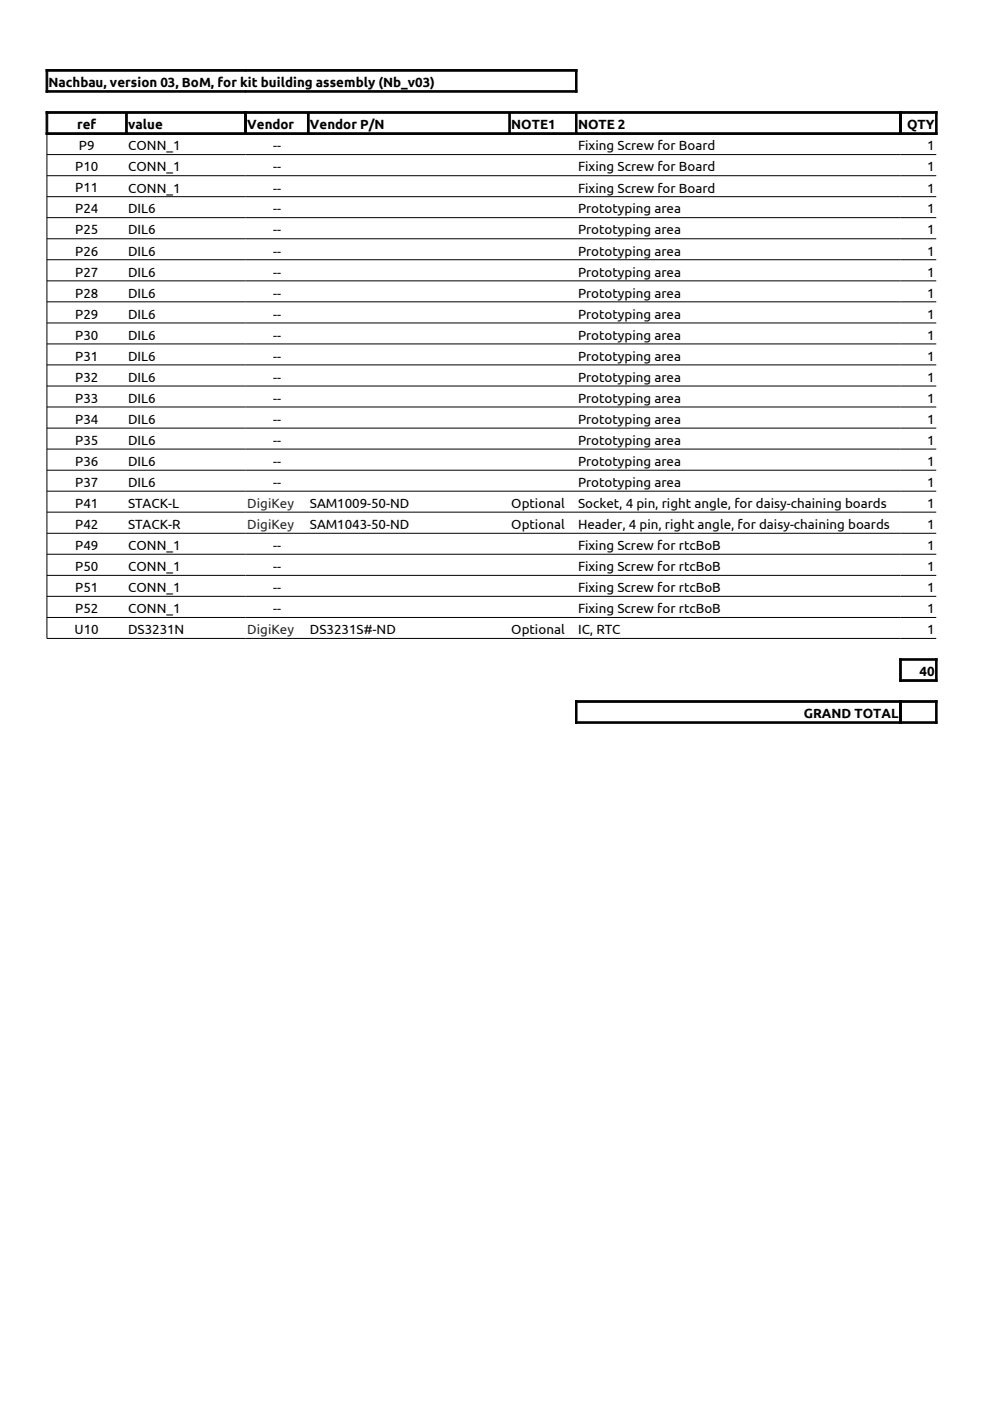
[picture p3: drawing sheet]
<svg xmlns="http://www.w3.org/2000/svg" width="210mm" height="297mm" viewBox="0 0 210 297" stroke-linecap="round" stroke-linejoin="round" font-family="sans-serif">
<defs><g id="words">
<g font-size="2.8">
<text x="10.3" y="18.4">Nachbau, version 03, BoM, for kit building assembly (Nb_v03)</text>
<text x="16.3" y="27.3">ref</text>
<text x="27.2" y="27.3">value</text>
<text x="52.4" y="27.3">Vendor</text>
<text x="65.7" y="27.3">Vendor P/N</text>
<text x="108.4" y="27.3">NOTE1</text>
<text x="122.6" y="27.3">NOTE 2</text>
<text x="192.3" y="27.3">QTY</text>
<text x="16.7" y="31.9">P9</text>
<text x="27.2" y="31.9">CONN_1</text>
<text x="57.9" y="31.9">--</text>
<text x="122.6" y="31.9">Fixing Screw for Board</text>
<text x="196.6" y="31.9">1</text>
<text x="15.9" y="36.3">P10</text>
<text x="15.9" y="40.8">P11</text>
<text x="27.2" y="36.3">CONN_1</text>
<text x="27.2" y="40.8">CONN_1</text>
<text x="57.9" y="36.3">--</text>
<text x="57.9" y="40.8">--</text>
<text x="122.6" y="36.3">Fixing Screw for Board</text>
<text x="122.6" y="40.8">Fixing Screw for Board</text>
<text x="196.6" y="36.3">1</text>
<text x="196.6" y="40.8">1</text>
<text x="15.9" y="45.3">P24</text>
<text x="27.2" y="45.3">DIL6</text>
<text x="57.9" y="45.3">--</text>
<text x="122.6" y="45.3">Prototyping area</text>
<text x="196.6" y="45.3">1</text>
<text x="15.9" y="49.7">P25</text>
<text x="27.2" y="49.7">DIL6</text>
<text x="57.9" y="49.7">--</text>
<text x="122.6" y="49.7">Prototyping area</text>
<text x="196.6" y="49.7">1</text>
<text x="15.9" y="54.2">P26</text>
<text x="15.9" y="58.6">P27</text>
<text x="27.2" y="54.2">DIL6</text>
<text x="27.2" y="58.6">DIL6</text>
<text x="57.9" y="54.2">--</text>
<text x="57.9" y="58.6">--</text>
<text x="122.6" y="54.2">Prototyping area</text>
<text x="122.6" y="58.6">Prototyping area</text>
<text x="196.6" y="54.2">1</text>
<text x="196.6" y="58.6">1</text>
<text x="15.9" y="63.1">P28</text>
<text x="27.2" y="63.1">DIL6</text>
<text x="57.9" y="63.1">--</text>
<text x="122.6" y="63.1">Prototyping area</text>
<text x="196.6" y="63.1">1</text>
<text x="15.9" y="67.6">P29</text>
<text x="27.2" y="67.6">DIL6</text>
<text x="57.9" y="67.6">--</text>
<text x="122.6" y="67.6">Prototyping area</text>
<text x="196.6" y="67.6">1</text>
<text x="15.9" y="72">P30</text>
<text x="15.9" y="76.5">P31</text>
<text x="27.2" y="72">DIL6</text>
<text x="27.2" y="76.5">DIL6</text>
<text x="57.9" y="72">--</text>
<text x="57.9" y="76.5">--</text>
<text x="122.6" y="72">Prototyping area</text>
<text x="122.6" y="76.5">Prototyping area</text>
<text x="196.6" y="72">1</text>
<text x="196.6" y="76.5">1</text>
<text x="15.9" y="80.9">P32</text>
<text x="27.2" y="80.9">DIL6</text>
<text x="57.9" y="80.9">--</text>
<text x="122.6" y="80.9">Prototyping area</text>
<text x="196.6" y="80.9">1</text>
<text x="15.9" y="85.4">P33</text>
<text x="15.9" y="89.9">P34</text>
<text x="27.2" y="85.4">DIL6</text>
<text x="27.2" y="89.9">DIL6</text>
<text x="57.9" y="85.4">--</text>
<text x="57.9" y="89.9">--</text>
<text x="122.6" y="85.4">Prototyping area</text>
<text x="122.6" y="89.9">Prototyping area</text>
<text x="196.6" y="85.4">1</text>
<text x="196.6" y="89.9">1</text>
<text x="15.9" y="94.3">P35</text>
<text x="27.2" y="94.3">DIL6</text>
<text x="57.9" y="94.3">--</text>
<text x="122.6" y="94.3">Prototyping area</text>
<text x="196.6" y="94.3">1</text>
<text x="15.9" y="98.8">P36</text>
<text x="27.2" y="98.8">DIL6</text>
<text x="57.9" y="98.8">--</text>
<text x="122.6" y="98.8">Prototyping area</text>
<text x="196.6" y="98.8">1</text>
<text x="15.9" y="103.2">P37</text>
<text x="15.9" y="107.7">P41</text>
<text x="27.2" y="107.7">STACK-L</text>
<text x="27.2" y="103.2">DIL6</text>
<text x="57.9" y="103.2">--</text>
<text x="65.7" y="107.7">SAM1009-50-ND</text>
<text x="108.4" y="107.7">Optional</text>
<text x="122.6" y="103.2">Prototyping area</text>
<text x="122.6" y="107.7">Socket, 4 pin, right angle, for daisy-chaining boards</text>
<text x="196.6" y="103.2">1</text>
<text x="196.6" y="107.7">1</text>
<text x="15.9" y="112.1">P42</text>
<text x="27.2" y="112.1">STACK-R</text>
<text x="65.7" y="112.1">SAM1043-50-ND</text>
<text x="108.4" y="112.1">Optional</text>
<text x="122.6" y="112.1">Header, 4 pin, right angle, for daisy-chaining boards</text>
<text x="196.6" y="112.1">1</text>
<text x="15.9" y="116.6">P49</text>
<text x="27.2" y="116.6">CONN_1</text>
<text x="57.9" y="116.6">--</text>
<text x="122.6" y="116.6">Fixing Screw for rtcBoB</text>
<text x="196.6" y="116.6">1</text>
<text x="15.9" y="121.1">P50</text>
<text x="15.9" y="125.5">P51</text>
<text x="27.2" y="121.1">CONN_1</text>
<text x="27.2" y="125.6">CONN_1</text>
<text x="57.9" y="121.1">--</text>
<text x="57.9" y="125.6">--</text>
<text x="122.6" y="121.1">Fixing Screw for rtcBoB</text>
<text x="122.6" y="125.5">Fixing Screw for rtcBoB</text>
<text x="196.6" y="121.1">1</text>
<text x="196.6" y="125.6">1</text>
<text x="15.9" y="130">P52</text>
<text x="27.2" y="130">CONN_1</text>
<text x="57.9" y="130">--</text>
<text x="122.6" y="130">Fixing Screw for rtcBoB</text>
<text x="196.6" y="130">1</text>
<text x="15.8" y="134.4">U10</text>
<text x="27.2" y="134.4">DS3231N</text>
<text x="65.7" y="134.4">DS3231S#-ND</text>
<text x="108.4" y="134.4">Optional</text>
<text x="122.6" y="134.4">IC, RTC</text>
<text x="196.6" y="134.4">1</text>
<text x="195" y="143.3">40</text>
<text x="170.4" y="152.2">GRAND TOTAL</text>
</g>
<g font-size="2.8" fill="#000080">
<text x="52.4" y="107.7">DigiKey</text>
<text x="52.4" y="112.1">DigiKey</text>
<text x="52.4" y="134.4">DigiKey</text>
</g>
</g></defs>
<g fill="#000" stroke="#000" stroke-width=".21">
<path d="M9.8 14.7h42.3v.4h-42.3z" fill-rule="evenodd"/>
<path d="M9.8 19.2h42.3v.3h-42.3z" fill-rule="evenodd"/>
<path d="M9.8 14.7h.3v4.8h-.3z" fill-rule="evenodd"/>
<path d="M52.1 14.7h70.2v.4h-70.2z" fill-rule="evenodd"/>
<path d="M52.1 19.2h70.2v.3h-70.2z" fill-rule="evenodd"/>
<path d="M122 14.7h.3v4.8h-.3z" fill-rule="evenodd"/>
<path d="M9.8 23.7h42.4v.3h-42.4z" fill-rule="evenodd"/>
<path d="M9.8 28.2h42.4v.3h-42.4z" fill-rule="evenodd"/>
<path d="M9.8 23.7h.3v4.8h-.3z" fill-rule="evenodd"/>
<path d="M26.6 24h.4v4.2h-.4z" fill-rule="evenodd"/>
<path d="M51.9 23.7h139.2v.3h-139.2z" fill-rule="evenodd"/>
<path d="M51.9 28.2h139.2v.3h-139.2z" fill-rule="evenodd"/>
<path d="M51.9 23.7h.3v4.8h-.3z" fill-rule="evenodd"/>
<path d="M51.9 23.7h.3v4.8h-.3z" fill-rule="evenodd"/>
<path d="M65.2 24h.3v4.2h-.3z" fill-rule="evenodd"/>
<path d="M107.9 24h.3v4.2h-.3z" fill-rule="evenodd"/>
<path d="M122 24h.3v4.2h-.3z" fill-rule="evenodd"/>
<path d="M190.7 23.7h8v.3h-8z" fill-rule="evenodd"/>
<path d="M190.7 28.2h8v.3h-8z" fill-rule="evenodd"/>
<path d="M190.7 23.7h.4v4.8h-.4z" fill-rule="evenodd"/>
<path d="M190.7 23.7h.4v4.8h-.4z" fill-rule="evenodd"/>
<path d="M198.4 23.7h.3v4.8h-.3z" fill-rule="evenodd"/>
<path d="M190.7 139.7h8v.3h-8z" fill-rule="evenodd"/>
<path d="M190.7 139.7h.4v4.8h-.4z" fill-rule="evenodd"/>
<path d="M198.4 139.7h.3v4.8h-.3z" fill-rule="evenodd"/>
<path d="M122 148.6h69.1v.3h-69.1z" fill-rule="evenodd"/>
<path d="M122 153h69.1v.4h-69.1z" fill-rule="evenodd"/>
<path d="M122 148.6h.3v4.8h-.3z" fill-rule="evenodd"/>
<path d="M190.7 144.1h8v.4h-8z" fill-rule="evenodd"/>
<path d="M190.7 148.6h8v.3h-8z" fill-rule="evenodd"/>
<path d="M190.7 153h8v.4h-8z" fill-rule="evenodd"/>
<path d="M190.7 148.6h.4v4.8h-.4z" fill-rule="evenodd"/>
<path d="M190.7 148.6h.4v4.8h-.4z" fill-rule="evenodd"/>
<path d="M198.4 148.6h.3v4.8h-.3z" fill-rule="evenodd"/>
</g>
<g fill="none" stroke="#000" stroke-width=".21">
<path d="M9.9 32.8h188.6M9.9 37.3h188.6M198.5 28.3h-188.6v107.1h188.6M9.9 41.7h188.6M9.9 46.1h188.6M9.9 50.6h188.6M9.9 55.1h188.6M9.9 59.5h188.6M9.9 64h188.6M9.9 68.5h188.6M9.9 72.9h188.6M9.9 77.4h188.6"/>
<path d="M9.9 81.8h188.6M9.9 86.3h188.6M9.9 90.8h188.6M9.9 95.2h188.6M9.9 99.7h188.6M9.9 104.1h188.6M9.9 108.6h188.6M9.9 113.1h188.6M9.9 117.5h188.6M9.9 122h188.6M9.9 126.4h188.6M9.9 130.9h188.6"/>
</g>
<use href="#words"/>
</svg>
